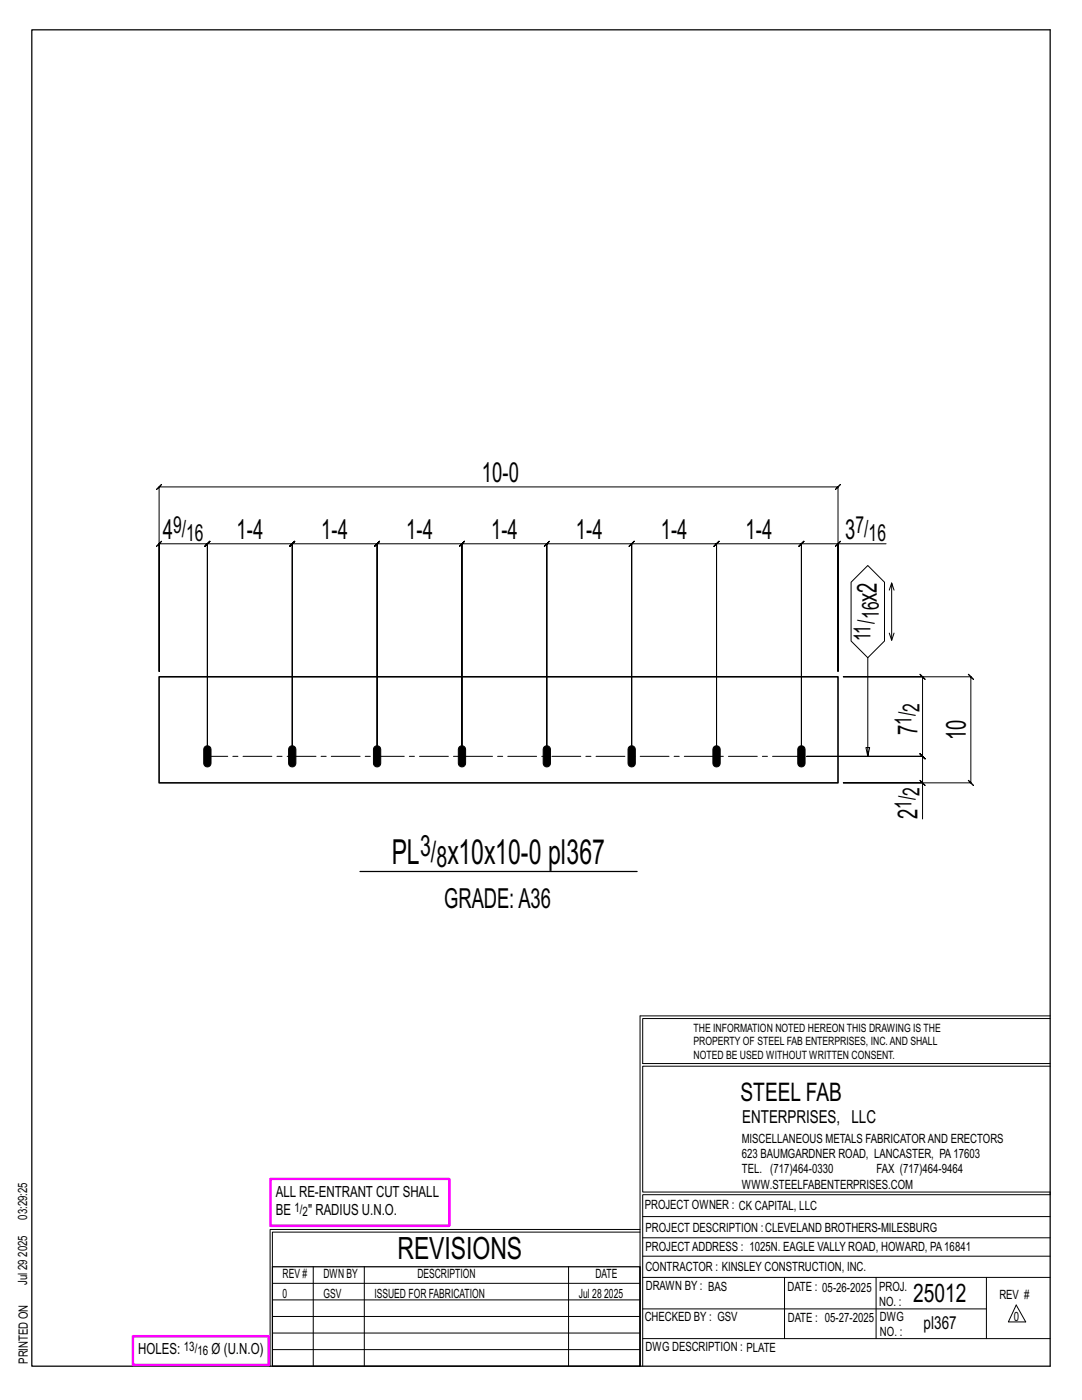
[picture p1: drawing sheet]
<svg xmlns="http://www.w3.org/2000/svg" width="216mm" height="279mm" viewBox="0 0 216 279" stroke-linecap="round" stroke-linejoin="round" font-family="sans-serif">
<defs><g id="words">
<g font-size="6.9">
<text x="78.2" y="172.5">PL</text>
<text x="89.3" y="172.5">x10x10-0 pl367</text>
</g>
<text font-size="6.1" x="79.3" y="251.3">REVISIONS</text>
<g font-size="5.9">
<text x="83.8" y="170.9">3/</text>
<text x="87.1" y="173">8</text>
</g>
<g font-size="5.5">
<text x="96.2" y="96.2">10-0</text>
<text x="32.5" y="107.5">4</text>
<text x="47.2" y="107.5">1-4</text>
<text x="64.1" y="107.5">1-4</text>
<text x="81" y="107.5">1-4</text>
<text x="98" y="107.5">1-4</text>
<text x="114.9" y="107.5">1-4</text>
<text x="131.8" y="107.5">1-4</text>
<text x="148.8" y="107.5">1-4</text>
<text x="168.7" y="107.5">3</text>
<text x="174.9" y="120.1" transform="rotate(-90 174.9 120.1)">x2</text>
<text x="183.1" y="146.8" transform="rotate(-90 183.1 146.8)">7</text>
<text x="192.7" y="147.7" transform="rotate(-90 192.7 147.7)">10</text>
<text x="183.1" y="163.4" transform="rotate(-90 183.1 163.4)">2</text>
<text x="88.6" y="181.2">GRADE:A36</text>
</g>
<g font-size="5.1">
<text x="147.8" y="219.8">STEEL FAB</text>
<text x="182.2" y="259.9">25012</text>
</g>
<g font-size="4.7">
<text x="34.5" y="106.3">9/</text>
<text x="37.2" y="107.9">16</text>
<text x="170.7" y="106.3">7/</text>
<text x="173.3" y="107.9">16</text>
<text x="175.3" y="123.6" transform="rotate(-90 175.3 123.6)">16</text>
<text x="173.7" y="127.9" transform="rotate(-90 173.7 127.9)">11/</text>
<text x="183.5" y="142.1" transform="rotate(-90 183.5 142.1)">2</text>
<text x="181.8" y="144.7" transform="rotate(-90 181.8 144.7)">1/</text>
<text x="181.8" y="161.4" transform="rotate(-90 181.8 161.4)">1/</text>
<text x="183.5" y="158.8" transform="rotate(-90 183.5 158.8)">2</text>
</g>
<g font-size="3.6">
<text x="148.1" y="224.1">ENTERPRISES, LLC</text>
<text x="184.3" y="265.2">pl367</text>
</g>
<g font-size="3.1">
<text x="55" y="238.9">ALL RE-ENTRANT CUT SHALL</text>
<text x="55" y="242.5">BE</text>
<text x="61.5" y="242.5">&quot; RADIUS U.N.O.</text>
<text x="27.6" y="270.2">HOLES:</text>
<text x="42.2" y="270.2">Ø (U.N.O)</text>
</g>
<g font-size="2.6">
<text x="58.8" y="241.8">1/</text>
<text x="60.4" y="242.7">2</text>
<text x="36.7" y="269.6">13/</text>
<text x="39.4" y="270.5">16</text>
</g>
<g font-size="2.5">
<text x="148" y="231.2">623 BAUMGARDNER ROAD, LANCASTER, PA17603</text>
<text x="148" y="228.1">MISCELLANEOUS METALS FABRICATORAND ERECTORS</text>
<text x="148" y="237.2">WWW.STEELFABENTERPRISES.COM</text>
<text x="148" y="234.2">TEL. (717)464-0330</text>
<text x="174.9" y="234.2">FAX (717)464-9464</text>
<text x="5.4" y="243.4" transform="rotate(-90 5.4 243.4)">03:29:25</text>
<text x="128.7" y="241.3">PROJECT OWNER : CK CAPITAL, LLC</text>
<text x="128.8" y="246">PROJECT DESCRIPTION :CLEVELAND BROTHERS-MILESBURG</text>
<text x="5.4" y="250.8" transform="rotate(-90 5.4 250.8)">2025</text>
<text x="128.8" y="249.7">PROJECTADDRESS : 1025N. EAGLE VALLY ROAD, HOWARD, PA16841</text>
<text x="5.4" y="256.5" transform="rotate(-90 5.4 256.5)">Jul 29</text>
<text x="56.4" y="255">REV #</text>
<text x="64.5" y="255">DWN BY</text>
<text x="83.3" y="255">DESCRIPTION</text>
<text x="118.8" y="255">DATE</text>
<text x="128.8" y="253.7">CONTRACTOR : KINSLEY CONSTRUCTION, INC.</text>
<text x="128.9" y="257.5">DRAWN BY : BAS</text>
<text x="157.1" y="257.6">DATE : 05-26-2025</text>
<text x="175.4" y="257.7">PROJ.</text>
<text x="56.4" y="259">0</text>
<text x="64.5" y="259">GSV</text>
<text x="74.7" y="259">ISSUED FOR FABRICATION</text>
<text x="115.5" y="259">Jul 28</text>
<text x="120.6" y="259">2025</text>
<text x="128.6" y="263.7">CHECKED BY : GSV</text>
<text x="157.2" y="263.7">DATE : 05-27-2025</text>
<text x="175.4" y="260.7">NO. :</text>
<text x="175.6" y="263.7">DWG</text>
<text x="199.4" y="259.2">REV #</text>
<text x="202.3" y="263.7">0</text>
<text x="128.8" y="269.7">DWG DESCRIPTION : PLATE</text>
<text x="175.6" y="266.7">NO. :</text>
<text x="5.5" y="272.2" transform="rotate(-90 5.5 272.2)">PRINTED ON</text>
</g>
<g font-size="2.3">
<text x="138.4" y="208.6">PROPERTY OF STEEL FAB ENTERPRISES, INC.AND SHALL</text>
<text x="138.4" y="205.9">THE INFORMATION NOTED HEREON THIS DRAWING IS THE</text>
<text x="138.4" y="211.3">NOTED BE USED WITHOUT WRITTEN CONSENT.</text>
</g>
</g></defs>
<g fill="none" stroke="#000" stroke-width=".2">
<path d="M167.2 108.5l.5-.5-1 1zM167.2 108.5h-7.3l.5-.5-1 1 .5-.5v42.4v-42.4l.5-.5-1 1 .5-.5h-16.9l.5-.5-1 1 .5-.5v42.4v-42.4l.5-.5-1 1 .5-.5h-17l.5-.5-1 1 .5-.5v42.4v-42.4l.5-.5-1 1 .5-.5h-16.9l.5-.5-1 1 .5-.5v42.4v-42.4l.5-.5-1 1 .5-.5h-16.9l.5-.5-1 1 .5-.5v42.4v-42.4l.5-.5-1 1 .5-.5h-17l.5-.5-1 1 .5-.5v42.4v-42.4l.5-.5-1 1 .5-.5h-16.9l.5-.5-1 1 .5-.5v42.4v-42.4l.5-.5-1 1 .5-.5h-16.9l.5-.5-1 1 .5-.5v42.4v-42.4l.5-.5-1 1 .5-.5h-9.7l.5-.5-1 1 .5-.5v25.5v-36.8l-.5 .5 1-1-.5 .5h135.5l-.5 .5 1-1-.5 .5v36.8v-25.5h9.6M169.8 116.2l3.4-3.3 3.3 3.3v11.7l-3.3 3.4-3.4-3.4zM177.9 116.3l-.5 1.5M178.4 117.8l-.5-1.5v11.5M173.2 131.3v19.6l-.4-1.7h.7l-.3 1.7M177.4 126.3l.5 1.5 .5-1.5M183.6 155.7l1 1zM184.1 156.2v-5.3l.5 .5-1-1 .5 .5h-23.1h23.1l.5 .5-1-1 .5 .5v-15.8l.5 .5-1-1 .5 .5h-15.8h25.4l-.5-.5 1 1-.5-.5v21.1l-.5-.5 1 1-.5-.5h-25.4h15.8v7.2M127.7 202.7v70M127.7 202.7h81.8M209.5 203.3h-81.3v9h81.3"/>
<path d="M209.5 212.8h-81.3v25.1h81.3v.5h-81.3v34.3M54.4 259.4h73.3M54.4 256.1h73.3M62.5 252.8v19.9M72.7 252.8v19.9M113.4 252.8v19.9M127.7 245.4h-73.8v27.3M127.7 245.9h-73.3v6.9M128.2 242.8h81.3M128.2 254.9h81.3M128.2 250.7h81.3M128.2 247h81.3"/>
<path d="M156.5 254.9v12.2M174.8 254.9v12.2M196.8 254.9v12.2M54.4 269.3h73.3M54.4 266h73.3M54.4 262.7h73.3M128.2 261.2h68.6M128.2 267.1h81.3M202.8 260.4l1.9 3.4h-3.5z"/>
</g>
<path d="M6.3 6h203.2v266.7h-203.2zM71.8 173.9h55.3M54.4 252.8h73.3v19.9h-73.3z" fill="none" stroke="#000" stroke-width=".25"/>
<path d="M54 235.3h35.6v9.3h-35.6zM26.5 266.7h27.1v5.7h-27.1z" fill="none" stroke="#f0f" stroke-width=".5"/>
<path d="M40.9 149a.73 .73 0 0 1 .8-.1 .73 .73 0 0 1 .4 .7v2.7a.73 .73 0 0 1-.7 .8 .73 .73 0 0 1-.7-.8v-2.7zM57.8 149a.73 .73 0 0 1 .8-.1 .73 .73 0 0 1 .4 .7v2.7a.73 .73 0 0 1-.7 .8 .73 .73 0 0 1-.7-.8v-2.7zM74.7 149a.73 .73 0 0 1 .8-.1 .73 .73 0 0 1 .5 .7v2.7a.73 .73 0 0 1-.8 .8 .73 .73 0 0 1-.7-.8v-2.7zM91.7 149a.73 .73 0 0 1 .8-.1 .73 .73 0 0 1 .4 .7v2.7a.73 .73 0 0 1-.7 .8 .73 .73 0 0 1-.7-.8v-2.7zM108.6 149a.73 .73 0 0 1 .8-.1 .73 .73 0 0 1 .4 .7v2.7a.73 .73 0 0 1-.7 .8 .73 .73 0 0 1-.7-.8v-2.7zM125.5 149a.73 .73 0 0 1 .8-.1 .73 .73 0 0 1 .5 .7v2.7a.73 .73 0 0 1-.8 .8 .73 .73 0 0 1-.7-.8v-2.7zM142.5 149a.73 .73 0 0 1 .8-.1 .73 .73 0 0 1 .4 .7v2.7a.73 .73 0 0 1-.7 .8 .73 .73 0 0 1-.7-.8v-2.7zM159.4 149a.73 .73 0 0 1 .8-.1 .73 .73 0 0 1 .4 .7v2.7a.73 .73 0 0 1-.7 .8 .73 .73 0 0 1-.7-.8v-2.7z" fill="#000" stroke="#000" stroke-width=".2"/>
<path d="M31.7 135.1h135.5v21.1h-135.5z" fill="none" stroke="#000" stroke-width=".32"/>
<path d="M159.9 150.9h-118.5" fill="none" stroke="#000" stroke-width=".2" stroke-dasharray="5.8 1 1 1"/>
<use href="#words"/>
</svg>
